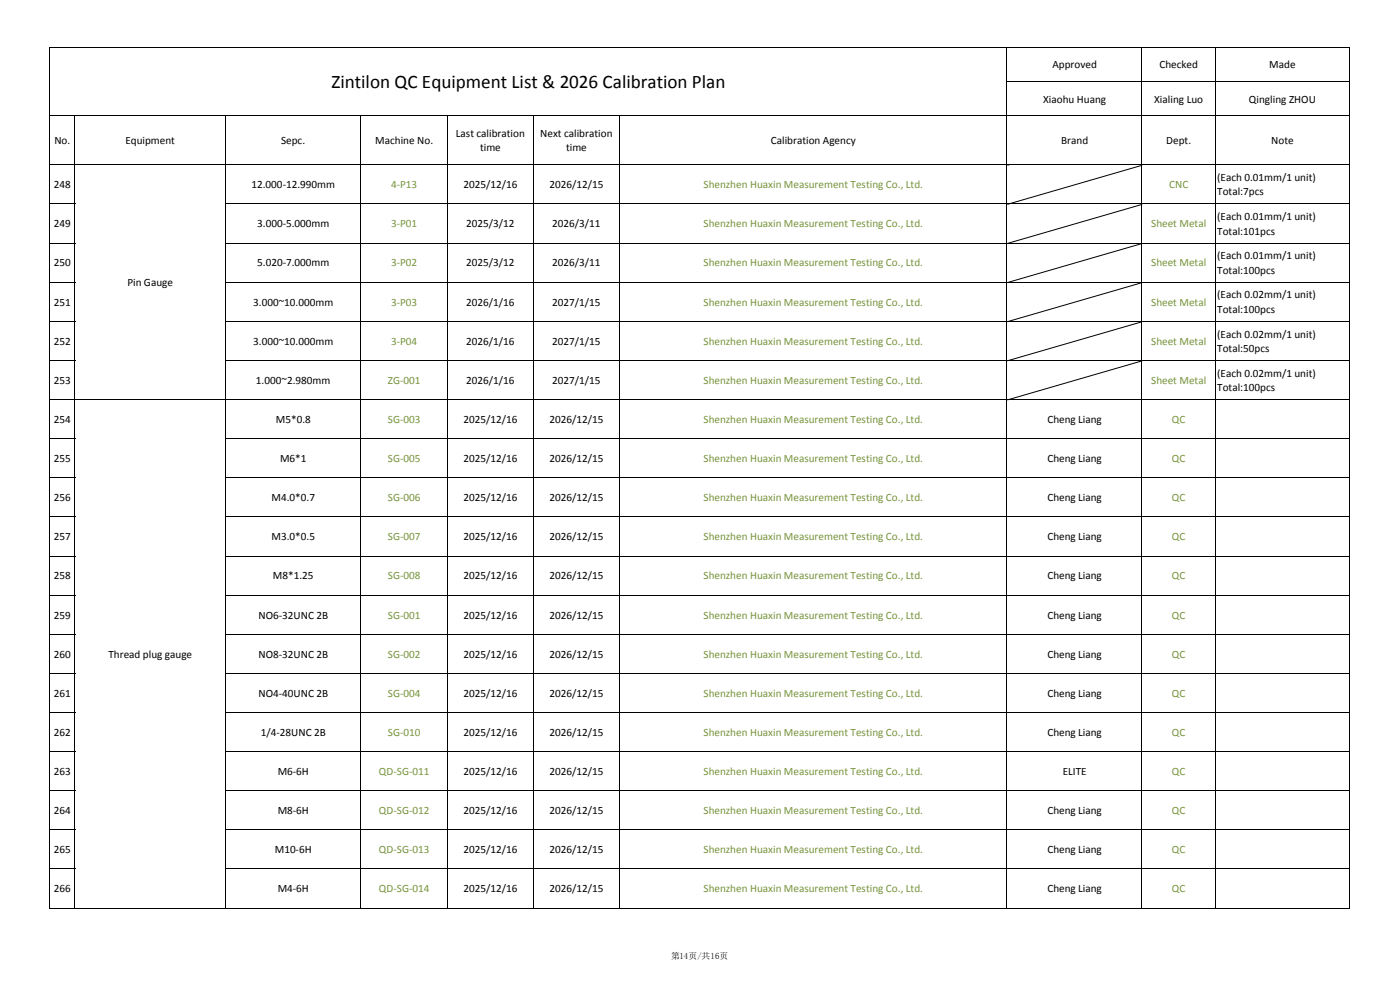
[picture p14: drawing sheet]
<svg xmlns="http://www.w3.org/2000/svg" width="297mm" height="210mm" viewBox="0 0 297 210" stroke-linecap="round" stroke-linejoin="round" font-family="sans-serif">
<defs><g id="words">
<text font-size="4.1" x="70.3" y="18.7">Zintilon QC Equipment List &amp; 2026 Calibration Plan</text>
<g font-size="2.4">
<text x="223.2" y="14.5">Approved</text>
<text x="246" y="14.5">Checked</text>
<text x="269.3" y="14.5">Made</text>
<text x="221.3" y="21.8">Xiaohu Huang</text>
<text x="244.8" y="21.8">Xialing Luo</text>
<text x="264.9" y="21.8">Qingling ZHOU</text>
<text x="96.7" y="29">Last calibration</text>
<text x="114.6" y="29">Next calibration</text>
<text x="11.5" y="30.6">No.</text>
<text x="26.6" y="30.6">Equipment</text>
<text x="59.6" y="30.6">Sepc.</text>
<text x="79.6" y="30.6">Machine No.</text>
<text x="101.8" y="32.1">time</text>
<text x="120.1" y="32.1">time</text>
<text x="163.5" y="30.6">Calibration Agency</text>
<text x="225.1" y="30.6">Brand</text>
<text x="247.4" y="30.6">Dept.</text>
<text x="269.7" y="30.6">Note</text>
<text x="11.5" y="39.9">248</text>
<text x="53.3" y="39.9">12.000-12.990mm</text>
<text x="98.3" y="39.9">2025/12/16</text>
<text x="116.6" y="39.9">2026/12/15</text>
<text x="258.2" y="38.4">(Each 0.01mm/1 unit)</text>
<text x="258.2" y="41.5">Total:7pcs</text>
<text x="258.2" y="46.7">(Each 0.01mm/1 unit)</text>
<text x="11.5" y="48.2">249</text>
<text x="54.5" y="48.2">3.000-5.000mm</text>
<text x="98.9" y="48.2">2025/3/12</text>
<text x="117.2" y="48.2">2026/3/11</text>
<text x="258.2" y="49.8">Total:101pcs</text>
<text x="11.5" y="56.5">250</text>
<text x="54.5" y="56.5">5.020-7.000mm</text>
<text x="98.9" y="56.5">2025/3/12</text>
<text x="117.2" y="56.5">2026/3/11</text>
<text x="258.2" y="55">(Each 0.01mm/1 unit)</text>
<text x="258.2" y="58">Total:100pcs</text>
<text x="11.5" y="64.8">251</text>
<text x="27" y="60.7">Pin Gauge</text>
<text x="53.7" y="64.8">3.000~10.000mm</text>
<text x="98.9" y="64.8">2026/1/16</text>
<text x="117.2" y="64.8">2027/1/15</text>
<text x="258.2" y="63.3">(Each 0.02mm/1 unit)</text>
<text x="258.2" y="66.3">Total:100pcs</text>
<text x="258.2" y="71.6">(Each 0.02mm/1 unit)</text>
<text x="11.5" y="73.1">252</text>
<text x="53.7" y="73.1">3.000~10.000mm</text>
<text x="98.9" y="73.1">2026/1/16</text>
<text x="117.2" y="73.1">2027/1/15</text>
<text x="258.2" y="74.6">Total:50pcs</text>
<text x="11.5" y="81.4">253</text>
<text x="54.3" y="81.4">1.000~2.980mm</text>
<text x="98.9" y="81.4">2026/1/16</text>
<text x="117.2" y="81.4">2027/1/15</text>
<text x="258.2" y="79.9">(Each 0.02mm/1 unit)</text>
<text x="258.2" y="82.9">Total:100pcs</text>
<text x="11.5" y="89.7">254</text>
<text x="58.5" y="89.7">M5*0.8</text>
<text x="98.3" y="89.7">2025/12/16</text>
<text x="116.6" y="89.7">2026/12/15</text>
<text x="222.2" y="89.7">Cheng Liang</text>
<text x="11.5" y="98">255</text>
<text x="59.4" y="98">M6*1</text>
<text x="98.3" y="98">2025/12/16</text>
<text x="116.6" y="98">2026/12/15</text>
<text x="222.2" y="98">Cheng Liang</text>
<text x="11.5" y="106.3">256</text>
<text x="57.6" y="106.3">M4.0*0.7</text>
<text x="98.3" y="106.3">2025/12/16</text>
<text x="116.6" y="106.3">2026/12/15</text>
<text x="222.2" y="106.3">Cheng Liang</text>
<text x="11.5" y="114.6">257</text>
<text x="57.6" y="114.6">M3.0*0.5</text>
<text x="98.3" y="114.6">2025/12/16</text>
<text x="116.6" y="114.6">2026/12/15</text>
<text x="222.2" y="114.6">Cheng Liang</text>
<text x="11.5" y="122.9">258</text>
<text x="57.9" y="122.9">M8*1.25</text>
<text x="98.3" y="122.9">2025/12/16</text>
<text x="116.6" y="122.9">2026/12/15</text>
<text x="222.2" y="122.9">Cheng Liang</text>
<text x="11.5" y="131.2">259</text>
<text x="54.8" y="131.2">NO6-32UNC 2B</text>
<text x="98.3" y="131.2">2025/12/16</text>
<text x="116.6" y="131.2">2026/12/15</text>
<text x="222.2" y="131.2">Cheng Liang</text>
<text x="11.5" y="139.5">260</text>
<text x="23" y="139.5">Thread plug gauge</text>
<text x="54.8" y="139.5">NO8-32UNC 2B</text>
<text x="98.3" y="139.5">2025/12/16</text>
<text x="116.6" y="139.5">2026/12/15</text>
<text x="222.2" y="139.5">Cheng Liang</text>
<text x="11.5" y="147.8">261</text>
<text x="54.8" y="147.8">NO4-40UNC 2B</text>
<text x="98.3" y="147.8">2025/12/16</text>
<text x="116.6" y="147.8">2026/12/15</text>
<text x="222.2" y="147.8">Cheng Liang</text>
<text x="11.5" y="156.1">262</text>
<text x="55.3" y="156.1">1/4-28UNC 2B</text>
<text x="98.3" y="156.1">2025/12/16</text>
<text x="116.6" y="156.1">2026/12/15</text>
<text x="222.2" y="156.1">Cheng Liang</text>
<text x="11.5" y="164.4">263</text>
<text x="58.9" y="164.4">M6-6H</text>
<text x="98.3" y="164.4">2025/12/16</text>
<text x="116.6" y="164.4">2026/12/15</text>
<text x="225.4" y="164.4">ELITE</text>
<text x="11.5" y="172.7">264</text>
<text x="58.9" y="172.7">M8-6H</text>
<text x="98.3" y="172.7">2025/12/16</text>
<text x="116.6" y="172.7">2026/12/15</text>
<text x="222.2" y="172.7">Cheng Liang</text>
<text x="11.5" y="181">265</text>
<text x="58.3" y="181">M10-6H</text>
<text x="98.3" y="181">2025/12/16</text>
<text x="116.6" y="181">2026/12/15</text>
<text x="222.2" y="181">Cheng Liang</text>
<text x="11.5" y="189.3">266</text>
<text x="58.9" y="189.3">M4-6H</text>
<text x="98.3" y="189.3">2025/12/16</text>
<text x="116.6" y="189.3">2026/12/15</text>
<text x="222.2" y="189.3">Cheng Liang</text>
</g>
<g font-size="2.4" fill="#76933c">
<text x="83" y="39.9">4-P13</text>
<text x="149.2" y="39.9">Shenzhen Huaxin Measurement Testing Co., Ltd.</text>
<text x="248" y="39.9">CNC</text>
<text x="83" y="48.2">3-P01</text>
<text x="149.2" y="48.2">Shenzhen Huaxin Measurement Testing Co., Ltd.</text>
<text x="244.2" y="48.2">Sheet Metal</text>
<text x="83" y="56.5">3-P02</text>
<text x="149.2" y="56.5">Shenzhen Huaxin Measurement Testing Co., Ltd.</text>
<text x="244.2" y="56.5">Sheet Metal</text>
<text x="83" y="64.8">3-P03</text>
<text x="149.2" y="64.8">Shenzhen Huaxin Measurement Testing Co., Ltd.</text>
<text x="244.2" y="64.8">Sheet Metal</text>
<text x="83" y="73.1">3-P04</text>
<text x="149.2" y="73.1">Shenzhen Huaxin Measurement Testing Co., Ltd.</text>
<text x="244.2" y="73.1">Sheet Metal</text>
<text x="82.3" y="81.4">ZG-001</text>
<text x="149.2" y="81.4">Shenzhen Huaxin Measurement Testing Co., Ltd.</text>
<text x="244.2" y="81.4">Sheet Metal</text>
<text x="82.3" y="89.7">SG-003</text>
<text x="149.2" y="89.7">Shenzhen Huaxin Measurement Testing Co., Ltd.</text>
<text x="248.6" y="89.7">QC</text>
<text x="82.3" y="98">SG-005</text>
<text x="149.2" y="98">Shenzhen Huaxin Measurement Testing Co., Ltd.</text>
<text x="248.6" y="98">QC</text>
<text x="82.3" y="106.3">SG-006</text>
<text x="149.2" y="106.3">Shenzhen Huaxin Measurement Testing Co., Ltd.</text>
<text x="248.6" y="106.3">QC</text>
<text x="82.3" y="114.6">SG-007</text>
<text x="149.2" y="114.6">Shenzhen Huaxin Measurement Testing Co., Ltd.</text>
<text x="248.6" y="114.6">QC</text>
<text x="82.3" y="122.9">SG-008</text>
<text x="149.2" y="122.9">Shenzhen Huaxin Measurement Testing Co., Ltd.</text>
<text x="248.6" y="122.9">QC</text>
<text x="82.3" y="131.2">SG-001</text>
<text x="149.2" y="131.2">Shenzhen Huaxin Measurement Testing Co., Ltd.</text>
<text x="248.6" y="131.2">QC</text>
<text x="82.3" y="139.5">SG-002</text>
<text x="149.2" y="139.5">Shenzhen Huaxin Measurement Testing Co., Ltd.</text>
<text x="248.6" y="139.5">QC</text>
<text x="82.3" y="147.8">SG-004</text>
<text x="149.2" y="147.8">Shenzhen Huaxin Measurement Testing Co., Ltd.</text>
<text x="248.6" y="147.8">QC</text>
<text x="82.3" y="156.1">SG-010</text>
<text x="149.2" y="156.1">Shenzhen Huaxin Measurement Testing Co., Ltd.</text>
<text x="248.6" y="156.1">QC</text>
<text x="80.4" y="164.4">QD-SG-011</text>
<text x="149.2" y="164.4">Shenzhen Huaxin Measurement Testing Co., Ltd.</text>
<text x="248.6" y="164.4">QC</text>
<text x="80.4" y="172.7">QD-SG-012</text>
<text x="149.2" y="172.7">Shenzhen Huaxin Measurement Testing Co., Ltd.</text>
<text x="248.6" y="172.7">QC</text>
<text x="80.4" y="181">QD-SG-013</text>
<text x="149.2" y="181">Shenzhen Huaxin Measurement Testing Co., Ltd.</text>
<text x="248.6" y="181">QC</text>
<text x="80.4" y="189.3">QD-SG-014</text>
<text x="149.2" y="189.3">Shenzhen Huaxin Measurement Testing Co., Ltd.</text>
<text x="248.6" y="189.3">QC</text>
</g>
<text font-size="1.9" x="142.4" y="203.5">第14页/共16页</text>
</g></defs>
<g fill="none" stroke="#000" stroke-width=".21">
<path d="M10.4 10h275.9M10.5 9.9v182.8M213.5 17.3h72.8M213.6 9.9v182.8M242.2 9.9v182.8M257.7 9.9v182.8M286.2 9.9v182.8M10.4 24.6h275.9M10.4 35h275.9M15.9 24.5v168.2M47.8 24.5v168.2M76.5 24.5v168.2"/>
<path d="M94.8 24.5v168.2M113.1 24.5v168.2M131.3 24.5v168.2M213.8 35l-.1 .1M242.3 35.1l-28.6 8.2M10.4 43.3h5.5M10.4 51.6h5.5M10.4 59.9h5.5M47.7 43.3h238.6M47.7 51.6h238.6M47.7 59.9h238.6M242.3 43.3l-28.6 8.3"/>
<path d="M242.3 51.6l-28.6 8.3M242.3 59.9l-28.6 8.3M10.4 68.2h5.5M10.4 76.5h5.5M47.7 68.2h238.6M47.7 76.5h238.6M242.3 68.2l-28.6 8.3M242.3 76.5l-28.6 8.3M10.4 84.8h275.9M10.4 93h5.5M47.7 93h238.6M10.4 101.3h5.5"/>
<path d="M10.4 109.6h5.5M10.4 117.9h5.5M47.7 101.3h238.6M47.7 109.6h238.6M47.7 117.9h238.6M10.4 126.2h5.5M10.4 134.5h5.5M47.7 126.2h238.6M47.7 134.5h238.6M10.4 142.8h5.5M10.4 151.1h5.5M10.4 159.4h5.5"/>
<path d="M47.7 142.8h238.6M47.7 151.1h238.6M47.7 159.4h238.6M10.4 167.7h5.5M10.4 176h5.5M47.7 167.7h238.6M47.7 176h238.6M10.4 184.3h5.5M10.4 192.6h275.9M47.7 184.3h238.6"/>
</g>
<use href="#words"/>
</svg>
